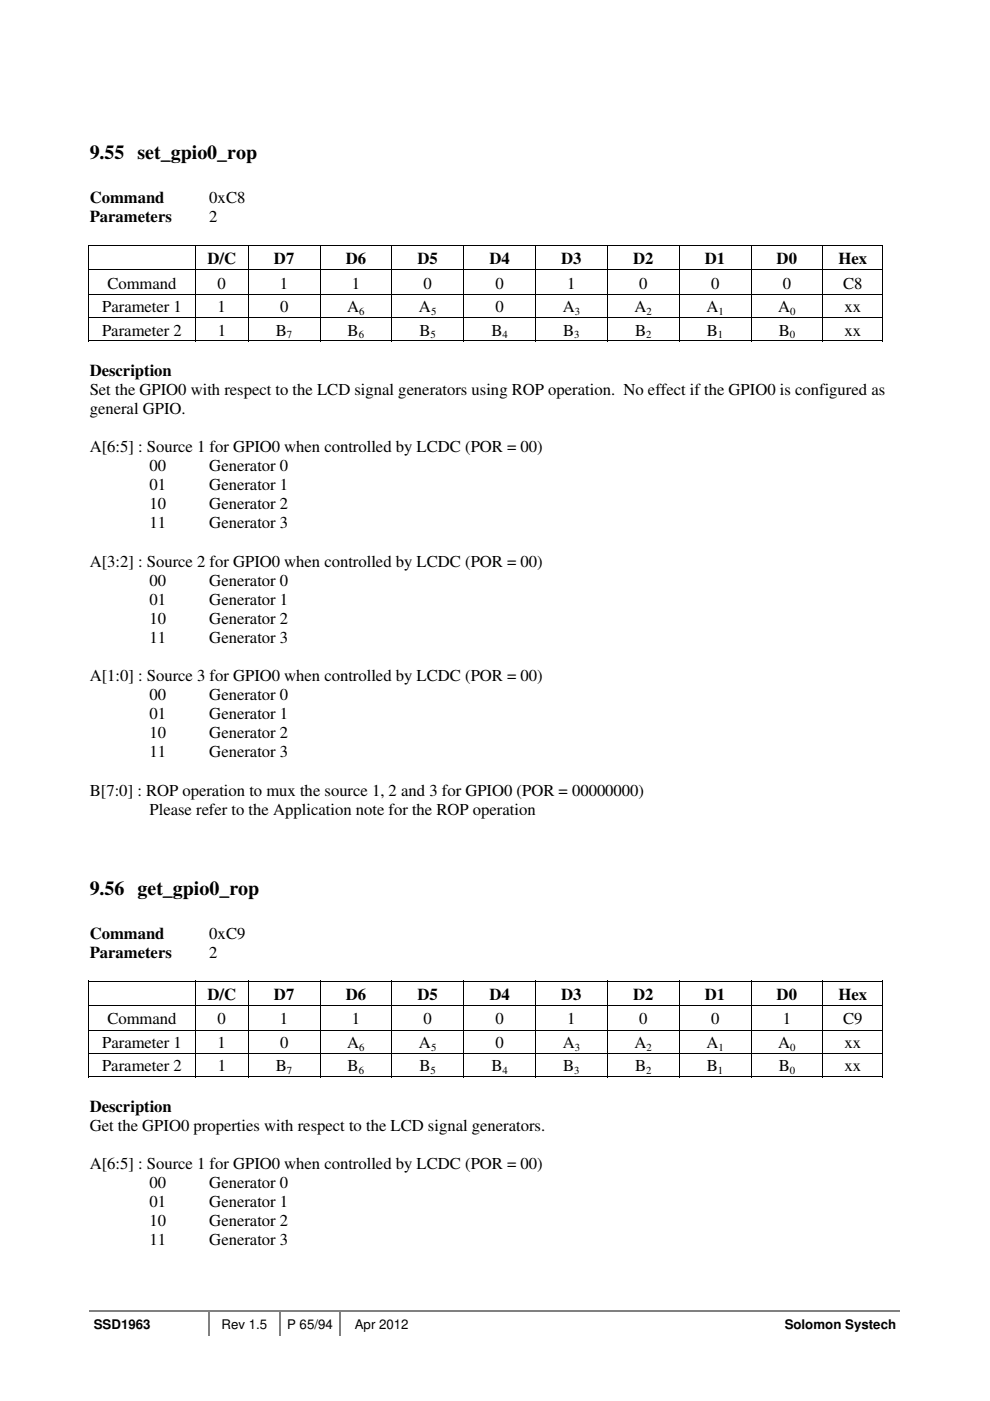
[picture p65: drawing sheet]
<svg xmlns="http://www.w3.org/2000/svg" width="210mm" height="297mm" viewBox="0 0 210 297" stroke-linecap="round" stroke-linejoin="round" font-family="sans-serif">
<defs><g id="words">
<g font-size="4.2">
<text x="19" y="33.8">9.55 set_gpio0_rop</text>
<text x="19" y="189.8">9.56 get_gpio0_rop</text>
</g>
<g font-size="3.5">
<text x="19" y="43">Command</text>
<text x="19" y="47.1">Parameters</text>
<text x="44.4" y="47.1">2</text>
<text x="44.4" y="43">0xC8</text>
<text x="44" y="56">D/C</text>
<text x="58.1" y="56">D7</text>
<text x="73.3" y="56">D6</text>
<text x="88.5" y="56">D5</text>
<text x="103.8" y="56">D4</text>
<text x="119" y="56">D3</text>
<text x="134.2" y="56">D2</text>
<text x="149.5" y="56">D1</text>
<text x="164.7" y="56">D0</text>
<text x="177.8" y="56">Hex</text>
<text x="22.8" y="61.2">Command</text>
<text x="46.1" y="61.2">0</text>
<text x="59.4" y="61.2">1</text>
<text x="74.6" y="61.2">1</text>
<text x="89.8" y="61.2">0</text>
<text x="105" y="61.2">0</text>
<text x="120.3" y="61.2">1</text>
<text x="135.5" y="61.2">0</text>
<text x="150.8" y="61.2">0</text>
<text x="166" y="61.2">0</text>
<text x="178.8" y="61.2">C8</text>
<text x="21.6" y="66.2">Parameter 1</text>
<text x="21.6" y="71.1">Parameter 2</text>
<text x="46.1" y="66.2">1</text>
<text x="46.2" y="71.1">1</text>
<text x="58.5" y="71.1">B</text>
<text x="59.4" y="66.2">0</text>
<text x="73.6" y="66.2">A</text>
<text x="73.7" y="71.1">B</text>
<text x="88.8" y="66.2">A</text>
<text x="88.9" y="71.1">B</text>
<text x="104.2" y="71.1">B</text>
<text x="105" y="66.2">0</text>
<text x="119.3" y="66.2">A</text>
<text x="119.4" y="71.1">B</text>
<text x="134.5" y="66.2">A</text>
<text x="134.6" y="71.1">B</text>
<text x="149.8" y="66.2">A</text>
<text x="149.9" y="71.1">B</text>
<text x="165" y="66.2">A</text>
<text x="165.1" y="71.1">B</text>
<text x="179" y="66.2">xx</text>
<text x="179" y="71.1">xx</text>
<text x="19" y="79.7">Description</text>
<text x="19" y="83.7">Set the GPIO0 with respect to the LCD signal generators using ROP operation. No effect if the GPIO0 is configured as</text>
<text x="19" y="87.7">general GPIO.</text>
<text x="19" y="95.8">A[6:5] : Source 1 for GPIO0 when controlled by LCDC (POR = 00)</text>
<text x="31.7" y="99.9">00</text>
<text x="44.4" y="99.9">Generator 0</text>
<text x="31.7" y="103.9">01</text>
<text x="31.7" y="108">10</text>
<text x="44.4" y="103.9">Generator 1</text>
<text x="44.4" y="108">Generator 2</text>
<text x="31.7" y="112">11</text>
<text x="44.4" y="112">Generator 3</text>
<text x="19" y="120.1">A[3:2] : Source 2 for GPIO0 when controlled by LCDC (POR = 00)</text>
<text x="31.7" y="124.2">00</text>
<text x="44.4" y="124.2">Generator 0</text>
<text x="31.7" y="128.2">01</text>
<text x="44.4" y="128.2">Generator 1</text>
<text x="31.7" y="132.3">10</text>
<text x="31.7" y="136.3">11</text>
<text x="44.4" y="132.3">Generator 2</text>
<text x="44.4" y="136.3">Generator 3</text>
<text x="19" y="144.4">A[1:0] : Source 3 for GPIO0 when controlled by LCDC (POR = 00)</text>
<text x="31.7" y="148.5">00</text>
<text x="44.4" y="148.5">Generator 0</text>
<text x="31.7" y="152.5">01</text>
<text x="44.4" y="152.5">Generator 1</text>
<text x="31.7" y="156.6">10</text>
<text x="31.7" y="160.6">11</text>
<text x="44.4" y="156.6">Generator 2</text>
<text x="44.4" y="160.6">Generator 3</text>
<text x="19" y="168.7">B[7:0] : ROP operation to mux the source 1, 2 and 3 for GPIO0 (POR = 00000000)</text>
<text x="31.7" y="172.7">Please refer to the Application note for the ROP operation</text>
<text x="19" y="199.1">Command</text>
<text x="19" y="203.1">Parameters</text>
<text x="44.4" y="203.1">2</text>
<text x="44.4" y="199.1">0xC9</text>
<text x="44" y="212">D/C</text>
<text x="58.1" y="212">D7</text>
<text x="73.3" y="212">D6</text>
<text x="88.5" y="212">D5</text>
<text x="103.8" y="212">D4</text>
<text x="119" y="212">D3</text>
<text x="134.2" y="212">D2</text>
<text x="149.5" y="212">D1</text>
<text x="164.7" y="212">D0</text>
<text x="177.8" y="212">Hex</text>
<text x="22.8" y="217.2">Command</text>
<text x="46.1" y="217.2">0</text>
<text x="59.4" y="217.2">1</text>
<text x="74.6" y="217.2">1</text>
<text x="89.8" y="217.2">0</text>
<text x="105" y="217.2">0</text>
<text x="120.3" y="217.2">1</text>
<text x="135.5" y="217.2">0</text>
<text x="150.8" y="217.2">0</text>
<text x="166" y="217.2">1</text>
<text x="178.8" y="217.2">C9</text>
<text x="21.6" y="222.2">Parameter 1</text>
<text x="21.6" y="227.2">Parameter 2</text>
<text x="46.1" y="222.2">1</text>
<text x="46.2" y="227.2">1</text>
<text x="58.5" y="227.2">B</text>
<text x="59.4" y="222.2">0</text>
<text x="73.6" y="222.2">A</text>
<text x="73.7" y="227.2">B</text>
<text x="88.8" y="222.2">A</text>
<text x="88.9" y="227.2">B</text>
<text x="104.2" y="227.2">B</text>
<text x="105" y="222.2">0</text>
<text x="119.3" y="222.2">A</text>
<text x="119.4" y="227.2">B</text>
<text x="134.5" y="222.2">A</text>
<text x="134.6" y="227.2">B</text>
<text x="149.8" y="222.2">A</text>
<text x="149.9" y="227.2">B</text>
<text x="165" y="222.2">A</text>
<text x="165.1" y="227.2">B</text>
<text x="179" y="222.2">xx</text>
<text x="179" y="227.2">xx</text>
<text x="19" y="235.7">Description</text>
<text x="19" y="239.7">Get the GPIO0 properties with respect to the LCD signal generators.</text>
<text x="19" y="247.8">A[6:5] : Source 1 for GPIO0 when controlled by LCDC (POR = 00)</text>
<text x="31.7" y="251.8">00</text>
<text x="44.4" y="251.8">Generator 0</text>
<text x="31.7" y="255.9">01</text>
<text x="44.4" y="255.9">Generator 1</text>
<text x="31.7" y="259.9">10</text>
<text x="31.7" y="264">11</text>
<text x="44.4" y="259.9">Generator 2</text>
<text x="44.4" y="264">Generator 3</text>
</g>
<g font-size="2.8">
<text x="19.9" y="281.7">SSD1963</text>
<text x="47" y="281.7">Rev 1.5</text>
<text x="60.9" y="281.7">P 65/94</text>
<text x="75.2" y="281.7">Apr 2012</text>
<text x="166.4" y="281.7">Solomon Systech</text>
</g>
<g font-size="2.3">
<text x="60.8" y="71.7">7</text>
<text x="76.1" y="71.7">6</text>
<text x="76.2" y="66.7">6</text>
<text x="91.3" y="71.7">5</text>
<text x="91.4" y="66.7">5</text>
<text x="106.5" y="71.7">4</text>
<text x="121.8" y="71.7">3</text>
<text x="121.9" y="66.7">3</text>
<text x="137" y="71.7">2</text>
<text x="137.1" y="66.7">2</text>
<text x="152.2" y="71.7">1</text>
<text x="152.3" y="66.7">1</text>
<text x="167.4" y="71.7">0</text>
<text x="167.5" y="66.7">0</text>
<text x="60.8" y="227.7">7</text>
<text x="76.1" y="227.7">6</text>
<text x="76.2" y="222.8">6</text>
<text x="91.3" y="227.7">5</text>
<text x="91.4" y="222.8">5</text>
<text x="106.5" y="227.7">4</text>
<text x="121.8" y="227.7">3</text>
<text x="121.9" y="222.8">3</text>
<text x="137" y="227.7">2</text>
<text x="137.1" y="222.8">2</text>
<text x="152.2" y="227.7">1</text>
<text x="152.3" y="222.8">1</text>
<text x="167.4" y="227.7">0</text>
<text x="167.5" y="222.8">0</text>
</g>
</g></defs>
<path d="M18.9 278h25.2" fill="none" stroke="#808080" stroke-width=".34"/>
<path d="M44.1 277.9h.3v.3h-.3z" fill="#808080"/>
<path d="M44.4 278h14.8" fill="none" stroke="#808080" stroke-width=".34"/>
<path d="M59.2 277.9h.4v.3h-.4z" fill="#808080"/>
<path d="M59.6 278h12.3" fill="none" stroke="#808080" stroke-width=".34"/>
<path d="M71.9 277.9h.3v.3h-.3z" fill="#808080"/>
<path d="M44.2 278.2v5.1M59.4 278.2v5.1M72.1 278.2v5.1M72.2 278h118.7" fill="none" stroke="#808080" stroke-width=".34"/>
<g fill="#000">
<path d="M18.7 51.9h.2v.5h-.2zM18.7 57.1h.2v.5h-.2zM41.3 51.9h.2v.5h-.2zM41.3 57.1h.2v.5h-.2zM52.5 51.9h.2v.5h-.2zM52.5 57.1h.2v.5h-.2zM67.8 51.9h.1v.5h-.1zM67.8 57.1h.1v.5h-.1zM83 51.9h.2v.5h-.2zM83 57.1h.2v.5h-.2zM98.2 51.9h.2v.5h-.2zM98.2 57.1h.2v.5h-.2z"/>
<path d="M113.5 51.9h.1v.5h-.1zM113.5 57.1h.1v.5h-.1zM128.7 51.9h.2v.5h-.2zM128.7 57.1h.2v.5h-.2zM143.9 51.9h.2v.5h-.2zM143.9 57.1h.2v.5h-.2zM159.2 51.9h.1v.5h-.1zM159.2 57.1h.1v.5h-.1zM174.4 51.9h.2v.5h-.2zM174.4 57.1h.2v.5h-.2zM187.1 51.9h.2v.5h-.2zM187.1 51.9h.2v.2h-.2z"/>
<path d="M187.1 57.1h.2v.5h-.2zM18.7 62.3h.2v.5h-.2zM18.7 67.3h.2v.4h-.2zM41.3 62.3h.2v.5h-.2zM41.3 67.3h.2v.4h-.2zM52.5 62.3h.2v.5h-.2zM52.5 67.3h.2v.4h-.2zM67.8 62.3h.1v.5h-.1zM67.8 67.3h.1v.4h-.1zM83 62.3h.2v.5h-.2zM83 67.3h.2v.4h-.2zM98.2 62.3h.2v.5h-.2z"/>
<path d="M98.2 67.3h.2v.4h-.2zM113.5 62.3h.1v.5h-.1zM113.5 67.3h.1v.4h-.1zM128.7 62.3h.2v.5h-.2zM128.7 67.3h.2v.4h-.2zM143.9 62.3h.2v.5h-.2zM143.9 67.3h.2v.4h-.2zM159.2 62.3h.1v.5h-.1zM159.2 67.3h.1v.4h-.1zM174.4 62.3h.2v.5h-.2zM174.4 67.3h.2v.4h-.2zM187.1 62.3h.2v.5h-.2z"/>
<path d="M187.1 67.3h.2v.4h-.2zM187.1 72.2h.2v.2h-.2zM18.7 207.9h.2v.5h-.2zM18.7 213.1h.2v.5h-.2zM18.7 218.3h.2v.5h-.2zM41.3 207.9h.2v.5h-.2zM41.3 213.1h.2v.5h-.2zM41.3 218.3h.2v.5h-.2zM52.5 207.9h.2v.5h-.2zM52.5 213.1h.2v.5h-.2zM52.5 218.3h.2v.5h-.2zM67.8 207.9h.1v.5h-.1z"/>
<path d="M67.8 213.1h.1v.5h-.1zM67.8 218.3h.1v.5h-.1zM83 207.9h.2v.5h-.2zM83 213.1h.2v.5h-.2zM83 218.3h.2v.5h-.2zM98.2 207.9h.2v.5h-.2zM98.2 213.1h.2v.5h-.2zM98.2 218.3h.2v.5h-.2zM113.5 207.9h.1v.5h-.1zM113.5 213.1h.1v.5h-.1zM113.5 218.3h.1v.5h-.1zM128.7 207.9h.2v.5h-.2z"/>
<path d="M128.7 213.1h.2v.5h-.2zM128.7 218.3h.2v.5h-.2zM143.9 207.9h.2v.5h-.2zM143.9 213.1h.2v.5h-.2zM143.9 218.3h.2v.5h-.2zM159.2 207.9h.1v.5h-.1zM159.2 213.1h.1v.5h-.1zM159.2 218.3h.1v.5h-.1zM174.4 207.9h.2v.5h-.2zM174.4 213.1h.2v.5h-.2zM174.4 218.3h.2v.5h-.2zM187.1 207.9h.2v.5h-.2z"/>
<path d="M187.1 207.9h.2v.2h-.2zM187.1 213.1h.2v.5h-.2zM187.1 218.3h.2v.5h-.2zM18.7 223.3h.2v.4h-.2zM41.3 223.3h.2v.4h-.2zM52.5 223.3h.2v.4h-.2zM67.8 223.3h.1v.4h-.1zM83 223.3h.2v.4h-.2zM98.2 223.3h.2v.4h-.2zM113.5 223.3h.1v.4h-.1zM128.7 223.3h.2v.4h-.2zM143.9 223.3h.2v.4h-.2z"/>
<path d="M159.2 223.3h.1v.4h-.1zM174.4 223.3h.2v.4h-.2zM187.1 223.3h.2v.4h-.2zM187.1 228.2h.2v.2h-.2z"/>
</g>
<g fill="none" stroke="#000" stroke-width=".21">
<path d="M18.7 52h22.6M18.8 52.4v4.7M18.8 57.6v4.7M18.9 57.2h22.4M41.4 52.4v4.7M41.4 57.6v4.7M41.5 52h11M41.5 57.2h11M52.6 52.4v4.7M52.6 57.6v4.7M52.7 52h15.1M52.7 57.2h15.1"/>
<path d="M67.9 52.4v4.7M67.9 57.6v4.7M67.9 52h15.1M67.9 57.2h15.1M83.1 52.4v4.7M83.1 57.6v4.7M83.2 52h15M83.2 57.2h15M98.3 52.4v4.7M98.3 57.6v4.7M98.4 52h15.1M98.4 57.2h15.1"/>
<path d="M113.5 52.4v4.7M113.5 57.6v4.7M113.6 52h15.1M113.6 57.2h15.1M128.8 52.4v4.7M128.8 57.6v4.7M128.9 52h15M128.9 57.2h15M144 52.4v4.7M144 57.6v4.7M144.1 52h15.1M144.1 57.2h15.1"/>
<path d="M159.2 52.4v4.7M159.2 57.6v4.7M159.3 52h15.1M159.3 57.2h15.1M174.5 52.4v4.7M174.5 57.6v4.7M174.6 52h12.5M174.6 57.2h12.5M187.2 52.4v4.7M187.2 57.6v4.7M18.7 72.3h22.6M18.8 62.8v4.5"/>
<path d="M18.8 67.7v4.7M18.9 62.4h22.4M18.9 67.3h22.4M41.4 62.8v4.5M41.4 67.7v4.7M41.5 62.4h11M41.5 67.3h11M41.5 72.3h11M52.6 62.8v4.5M52.6 67.7v4.7M52.7 62.4h15.1M52.7 67.3h15.1"/>
<path d="M52.7 72.3h15.1M67.9 62.8v4.5M67.9 67.7v4.7M67.9 62.4h15.1M67.9 67.3h15.1M67.9 72.3h15.1M83.1 62.8v4.5M83.1 67.7v4.7M83.2 62.4h15M83.2 67.3h15M83.2 72.3h15M98.3 62.8v4.5"/>
<path d="M98.3 67.7v4.7M98.4 62.4h15.1M98.4 67.3h15.1M98.4 72.3h15.1M113.5 62.8v4.5M113.5 67.7v4.7M113.6 62.4h15.1M113.6 67.3h15.1M113.6 72.3h15.1M128.8 62.8v4.5M128.8 67.7v4.7M128.9 62.4h15"/>
<path d="M128.9 67.3h15M128.9 72.3h15M144 62.8v4.5M144 67.7v4.7M144.1 62.4h15.1M144.1 67.3h15.1M144.1 72.3h15.1M159.2 62.8v4.5M159.2 67.7v4.7M159.3 62.4h15.1M159.3 67.3h15.1M159.3 72.3h15.1"/>
<path d="M174.5 62.8v4.5M174.5 67.7v4.7M174.6 62.4h12.5M174.6 67.3h12.5M174.6 72.3h12.5M187.2 62.8v4.5M187.2 67.7v4.7M18.7 208h22.6M18.8 208.4v4.7M18.8 213.6v4.7M18.8 218.8v4.5M18.9 213.2h22.4"/>
<path d="M18.9 218.4h22.4M41.4 208.4v4.7M41.4 213.6v4.7M41.4 218.8v4.5M41.5 208h11M41.5 213.2h11M41.5 218.4h11M52.6 208.4v4.7M52.6 213.6v4.7M52.6 218.8v4.5M52.7 208h15.1M52.7 213.2h15.1"/>
<path d="M52.7 218.4h15.1M67.9 208.4v4.7M67.9 213.6v4.7M67.9 218.8v4.5M67.9 208h15.1M67.9 213.2h15.1M67.9 218.4h15.1M83.1 208.4v4.7M83.1 213.6v4.7M83.1 218.8v4.5M83.2 208h15M83.2 213.2h15"/>
<path d="M83.2 218.4h15M98.3 208.4v4.7M98.3 213.6v4.7M98.3 218.8v4.5M98.4 208h15.1M98.4 213.2h15.1M98.4 218.4h15.1M113.5 208.4v4.7M113.5 213.6v4.7M113.5 218.8v4.5M113.6 208h15.1M113.6 213.2h15.1"/>
<path d="M113.6 218.4h15.1M128.8 208.4v4.7M128.8 213.6v4.7M128.8 218.8v4.5M128.9 208h15M128.9 213.2h15M128.9 218.4h15M144 208.4v4.7M144 213.6v4.7M144 218.8v4.5M144.1 208h15.1M144.1 213.2h15.1"/>
<path d="M144.1 218.4h15.1M159.2 208.4v4.7M159.2 213.6v4.7M159.2 218.8v4.5M159.3 208h15.1M159.3 213.2h15.1M159.3 218.4h15.1M174.5 208.4v4.7M174.5 213.6v4.7M174.5 218.8v4.5M174.6 208h12.5M174.6 213.2h12.5"/>
<path d="M174.6 218.4h12.5M187.2 208.4v4.7M187.2 213.6v4.7M187.2 218.8v4.5M18.7 228.3h22.6M18.8 223.7v4.7M18.9 223.4h22.4M41.4 223.7v4.7M41.5 223.4h11M41.5 228.3h11M52.6 223.7v4.7M52.7 223.4h15.1"/>
<path d="M52.7 228.3h15.1M67.9 223.7v4.7M67.9 223.4h15.1M67.9 228.3h15.1M83.1 223.7v4.7M83.2 223.4h15M83.2 228.3h15M98.3 223.7v4.7M98.4 223.4h15.1M98.4 228.3h15.1M113.5 223.7v4.7M113.6 223.4h15.1"/>
<path d="M113.6 228.3h15.1M128.8 223.7v4.7M128.9 223.4h15M128.9 228.3h15M144 223.7v4.7M144.1 223.4h15.1M144.1 228.3h15.1M159.2 223.7v4.7M159.3 223.4h15.1M159.3 228.3h15.1M174.5 223.7v4.7M174.6 223.4h12.5"/>
<path d="M174.6 228.3h12.5M187.2 223.7v4.7"/>
</g>
<use href="#words"/>
</svg>
